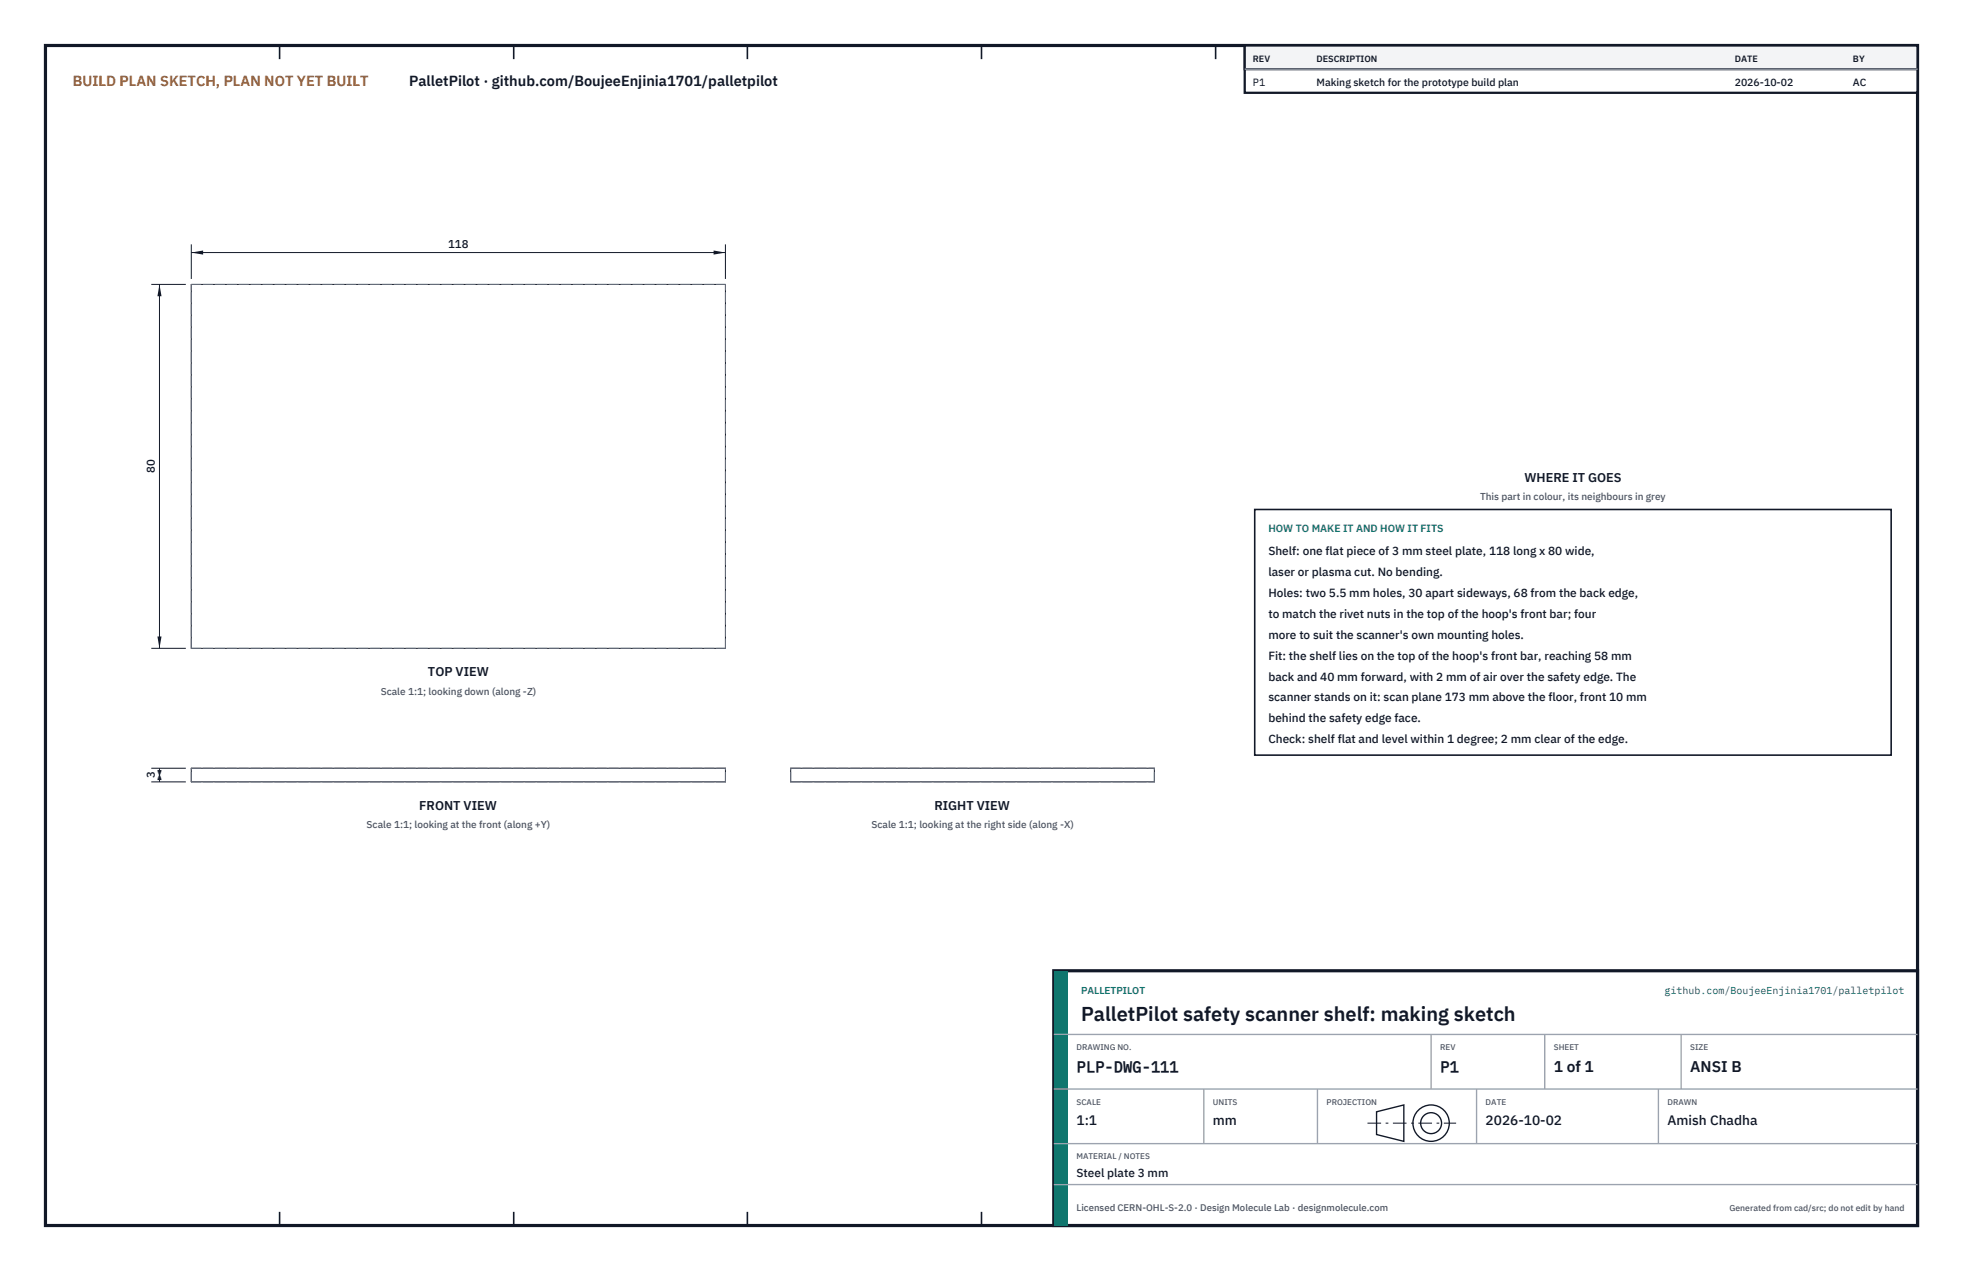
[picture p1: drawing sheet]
<svg xmlns="http://www.w3.org/2000/svg" width="432mm" height="279mm" viewBox="0 0 432 279" stroke-linecap="round" stroke-linejoin="round" font-family="sans-serif">
<defs><g id="words">
<text font-size="4.4" fill="#111827" x="237.8" y="224.4">PalletPilot safety scanner shelf: making sketch</text>
<g font-size="3.4" fill="#111827">
<text x="236.8" y="235.6">PLP-DWG-111</text>
<text x="316.8" y="235.6">P1</text>
<text x="341.8" y="235.6">1 of 1</text>
<text x="371.8" y="235.6">ANSI B</text>
</g>
<text font-size="3.2" fill="#b45309" x="16" y="19">BUILD PLAN SKETCH, PLAN NOT YET BUILT</text>
<text font-size="3.2" fill="#111827" x="90" y="19">PalletPilot · github.com/BoujeeEnjinia1701/palletpilot</text>
<g font-size="3" fill="#111827">
<text x="236.8" y="247.2">1:1</text>
<text x="266.8" y="247.2">mm</text>
<text x="326.8" y="247.2">2026-10-02</text>
<text x="366.8" y="247.2">Amish Chadha</text>
</g>
<g font-size="2.8" fill="#111827">
<text x="335.3" y="106">WHERE IT GOES</text>
<text x="94.1" y="148.7">TOP VIEW</text>
<text x="92.2" y="178">FRONT VIEW</text>
<text x="205.5" y="178">RIGHT VIEW</text>
</g>
<g font-size="2.6" fill="#111827">
<text x="279" y="122">Shelf: one flat piece of 3 mm steel plate, 118 long x 80 wide,</text>
<text x="279" y="126.6">laser or plasma cut. No bending.</text>
<text x="279" y="131.2">Holes: two 5.5 mm holes, 30 apart sideways, 68 from the back edge,</text>
<text x="279" y="135.8">to match the rivet nuts in the top of the hoop's front bar; four</text>
<text x="279" y="140.4">more to suit the scanner's own mounting holes.</text>
<text x="279" y="145">Fit: the shelf lies on the top of the hoop's front bar, reaching 58 mm</text>
<text x="279" y="149.6">back and 40 mm forward, with 2 mm of air over the safety edge. The</text>
<text x="279" y="154.2">scanner stands on it: scan plane 173 mm above the floor, front 10 mm</text>
<text x="279" y="158.8">behind the safety edge face.</text>
<text x="279" y="163.4">Check: shelf flat and level within 1 degree; 2 mm clear of the edge.</text>
<text x="236.8" y="258.8">Steel plate 3 mm</text>
</g>
<g font-size="2.5" fill="#111827">
<text x="98.6" y="54.5">118</text>
<text x="34.1" y="104" transform="rotate(-90 34.1 104)">80</text>
<text x="34.1" y="171.1" transform="rotate(-90 34.1 171.1)">3</text>
</g>
<g font-size="2.3" fill="#111827">
<text x="275.6" y="18.8">P1</text>
<text x="289.6" y="18.8">Making sketch for the prototype build plan</text>
<text x="381.6" y="18.8">2026-10-02</text>
<text x="407.6" y="18.8">AC</text>
</g>
<text font-size="2.3" fill="#0f766e" x="279" y="117">HOW TO MAKE IT AND HOW IT FITS</text>
<g font-size="2.2" fill="#4b5563">
<text x="325.6" y="110">This part in colour, its neighbours in grey</text>
<text x="83.7" y="152.7">Scale 1:1; looking down (along -Z)</text>
<text x="80.7" y="182">Scale 1:1; looking at the front (along +Y)</text>
<text x="191.7" y="182">Scale 1:1; looking at the right side (along -X)</text>
</g>
<g font-size="2.2" fill="#0f766e">
<text x="237.8" y="218.4">PALLETPILOT</text>
<text x="366.2" y="218.4">github.com/BoujeeEnjinia1701/palletpilot</text>
</g>
<text font-size="2.1" fill="#4b5563" x="236.8" y="266.2">Licensed CERN-OHL-S-2.0 · Design Molecule Lab · designmolecule.com</text>
<g font-size="2" fill="#111827">
<text x="275.6" y="13.6">REV</text>
<text x="289.6" y="13.6">DESCRIPTION</text>
<text x="381.6" y="13.6">DATE</text>
<text x="407.6" y="13.6">BY</text>
</g>
<text font-size="1.9" fill="#4b5563" x="380.4" y="266.2">Generated from cad/src; do not edit by hand</text>
<g font-size="1.8" fill="#4b5563">
<text x="236.8" y="230.8">DRAWING NO.</text>
<text x="316.8" y="230.8">REV</text>
<text x="341.8" y="230.8">SHEET</text>
<text x="371.8" y="230.8">SIZE</text>
<text x="236.8" y="242.8">SCALE</text>
<text x="266.8" y="242.8">UNITS</text>
<text x="291.8" y="242.8">PROJECTION</text>
<text x="326.8" y="242.8">DATE</text>
<text x="366.8" y="242.8">DRAWN</text>
<text x="236.8" y="254.8">MATERIAL / NOTES</text>
</g>
</g></defs>
<path d="M10 10h411.8v259.4h-411.8z" fill="none" stroke="#111827" stroke-width=".7" stroke-linecap="butt"/>
<g fill="none" stroke="#111827" stroke-width=".35">
<path d="M61.5 10v3M113 10v3M164.4 10v3M215.9 10v3M267.4 10v3M318.9 10v3M370.3 10v3M61.5 266.4v3M113 266.4v3M164.4 266.4v3M215.9 266.4v3M267.4 266.4v3"/>
<path d="M318.9 266.4v3M370.3 266.4v3"/>
</g>
<path d="M42.1 62.5h117.5v80h-117.5zM42.1 168.9h117.5v3h-117.5zM173.9 168.9h80v3h-80z" fill="none" stroke="#111727" stroke-width=".22"/>
<path d="M42.1 62.5h117.5M42.1 142.5v-80M42.1 142.5h117.5M159.6 142.5v-80M42.1 171.9v-3M42.1 171.9h117.5M42.1 168.9h117.5M159.6 171.9v-3M173.9 171.9v-3M173.9 168.9h80M173.9 171.9h80M253.9 171.9v-3" fill="none" stroke="#6a7180" stroke-width=".22" stroke-dasharray="2.1 .5"/>
<path d="M42.1 53.7v7.6M42.1 55.5h117.5M159.6 53.7v7.6" fill="none" stroke="#111827" stroke-width=".22"/>
<path d="M42.1 55.5l2.6-.4v.9zM157 55.1v.9l2.6-.5z" fill="#111827"/>
<path d="M33.3 62.5h7.6M35.1 62.5v80M33.3 142.5h7.6" fill="none" stroke="#111827" stroke-width=".22"/>
<path d="M35.1 62.5l-.5 2.6h.9zM34.6 139.9h.9l-.4 2.6z" fill="#111827"/>
<path d="M33.3 168.9h7.6M33.3 171.9h7.6M35.1 168.9v3" fill="none" stroke="#111827" stroke-width=".22"/>
<path d="M35.1 168.9l-.5 2.6h.9zM34.6 169.3h.9l-.4 2.6z" fill="#111827"/>
<path d="M276 112h140v54h-140z" fill="#fff" stroke="#111827" stroke-width=".35"/>
<path d="M273.8 10h148v10.4h-148z" fill="#fff" stroke="#111827" stroke-width=".5"/>
<path d="M273.8 10h148v5.2h-148z" fill="#f3f4f6" stroke="#111827" stroke-width=".5"/>
<path d="M273.8 15.2h148" fill="none" stroke="#9ca3af" stroke-width=".3"/>
<path d="M231.8 213.4h190v56h-190z" fill="#fff" stroke="#111827" stroke-width=".7" stroke-linecap="butt"/>
<path d="M231.8 213.4h3v56h-3z" fill="#0f766e"/>
<path d="M231.8 227.4h190M231.8 239.4h190M264.8 239.4v12M289.8 239.4v12M314.8 227.4v12M324.8 239.4v12M339.8 227.4v12M364.8 239.4v12M369.8 227.4v12M231.8 251.4h190M231.8 260.4h190" fill="none" stroke="#9ca3af" stroke-width=".3"/>
<g fill="none" stroke="#111827" stroke-width=".3">
<path d="M302.8 244.4l6-1.5v8l-6-1.5z"/>
<circle cx="314.8" cy="246.9" r="4"/>
<circle cx="314.8" cy="246.9" r="2.3"/>
</g>
<path d="M300.8 246.9h19.5" fill="none" stroke="#111827" stroke-width=".22" stroke-dasharray="3 1 .6 1" stroke-linecap="butt"/>
<use href="#words"/>
</svg>
